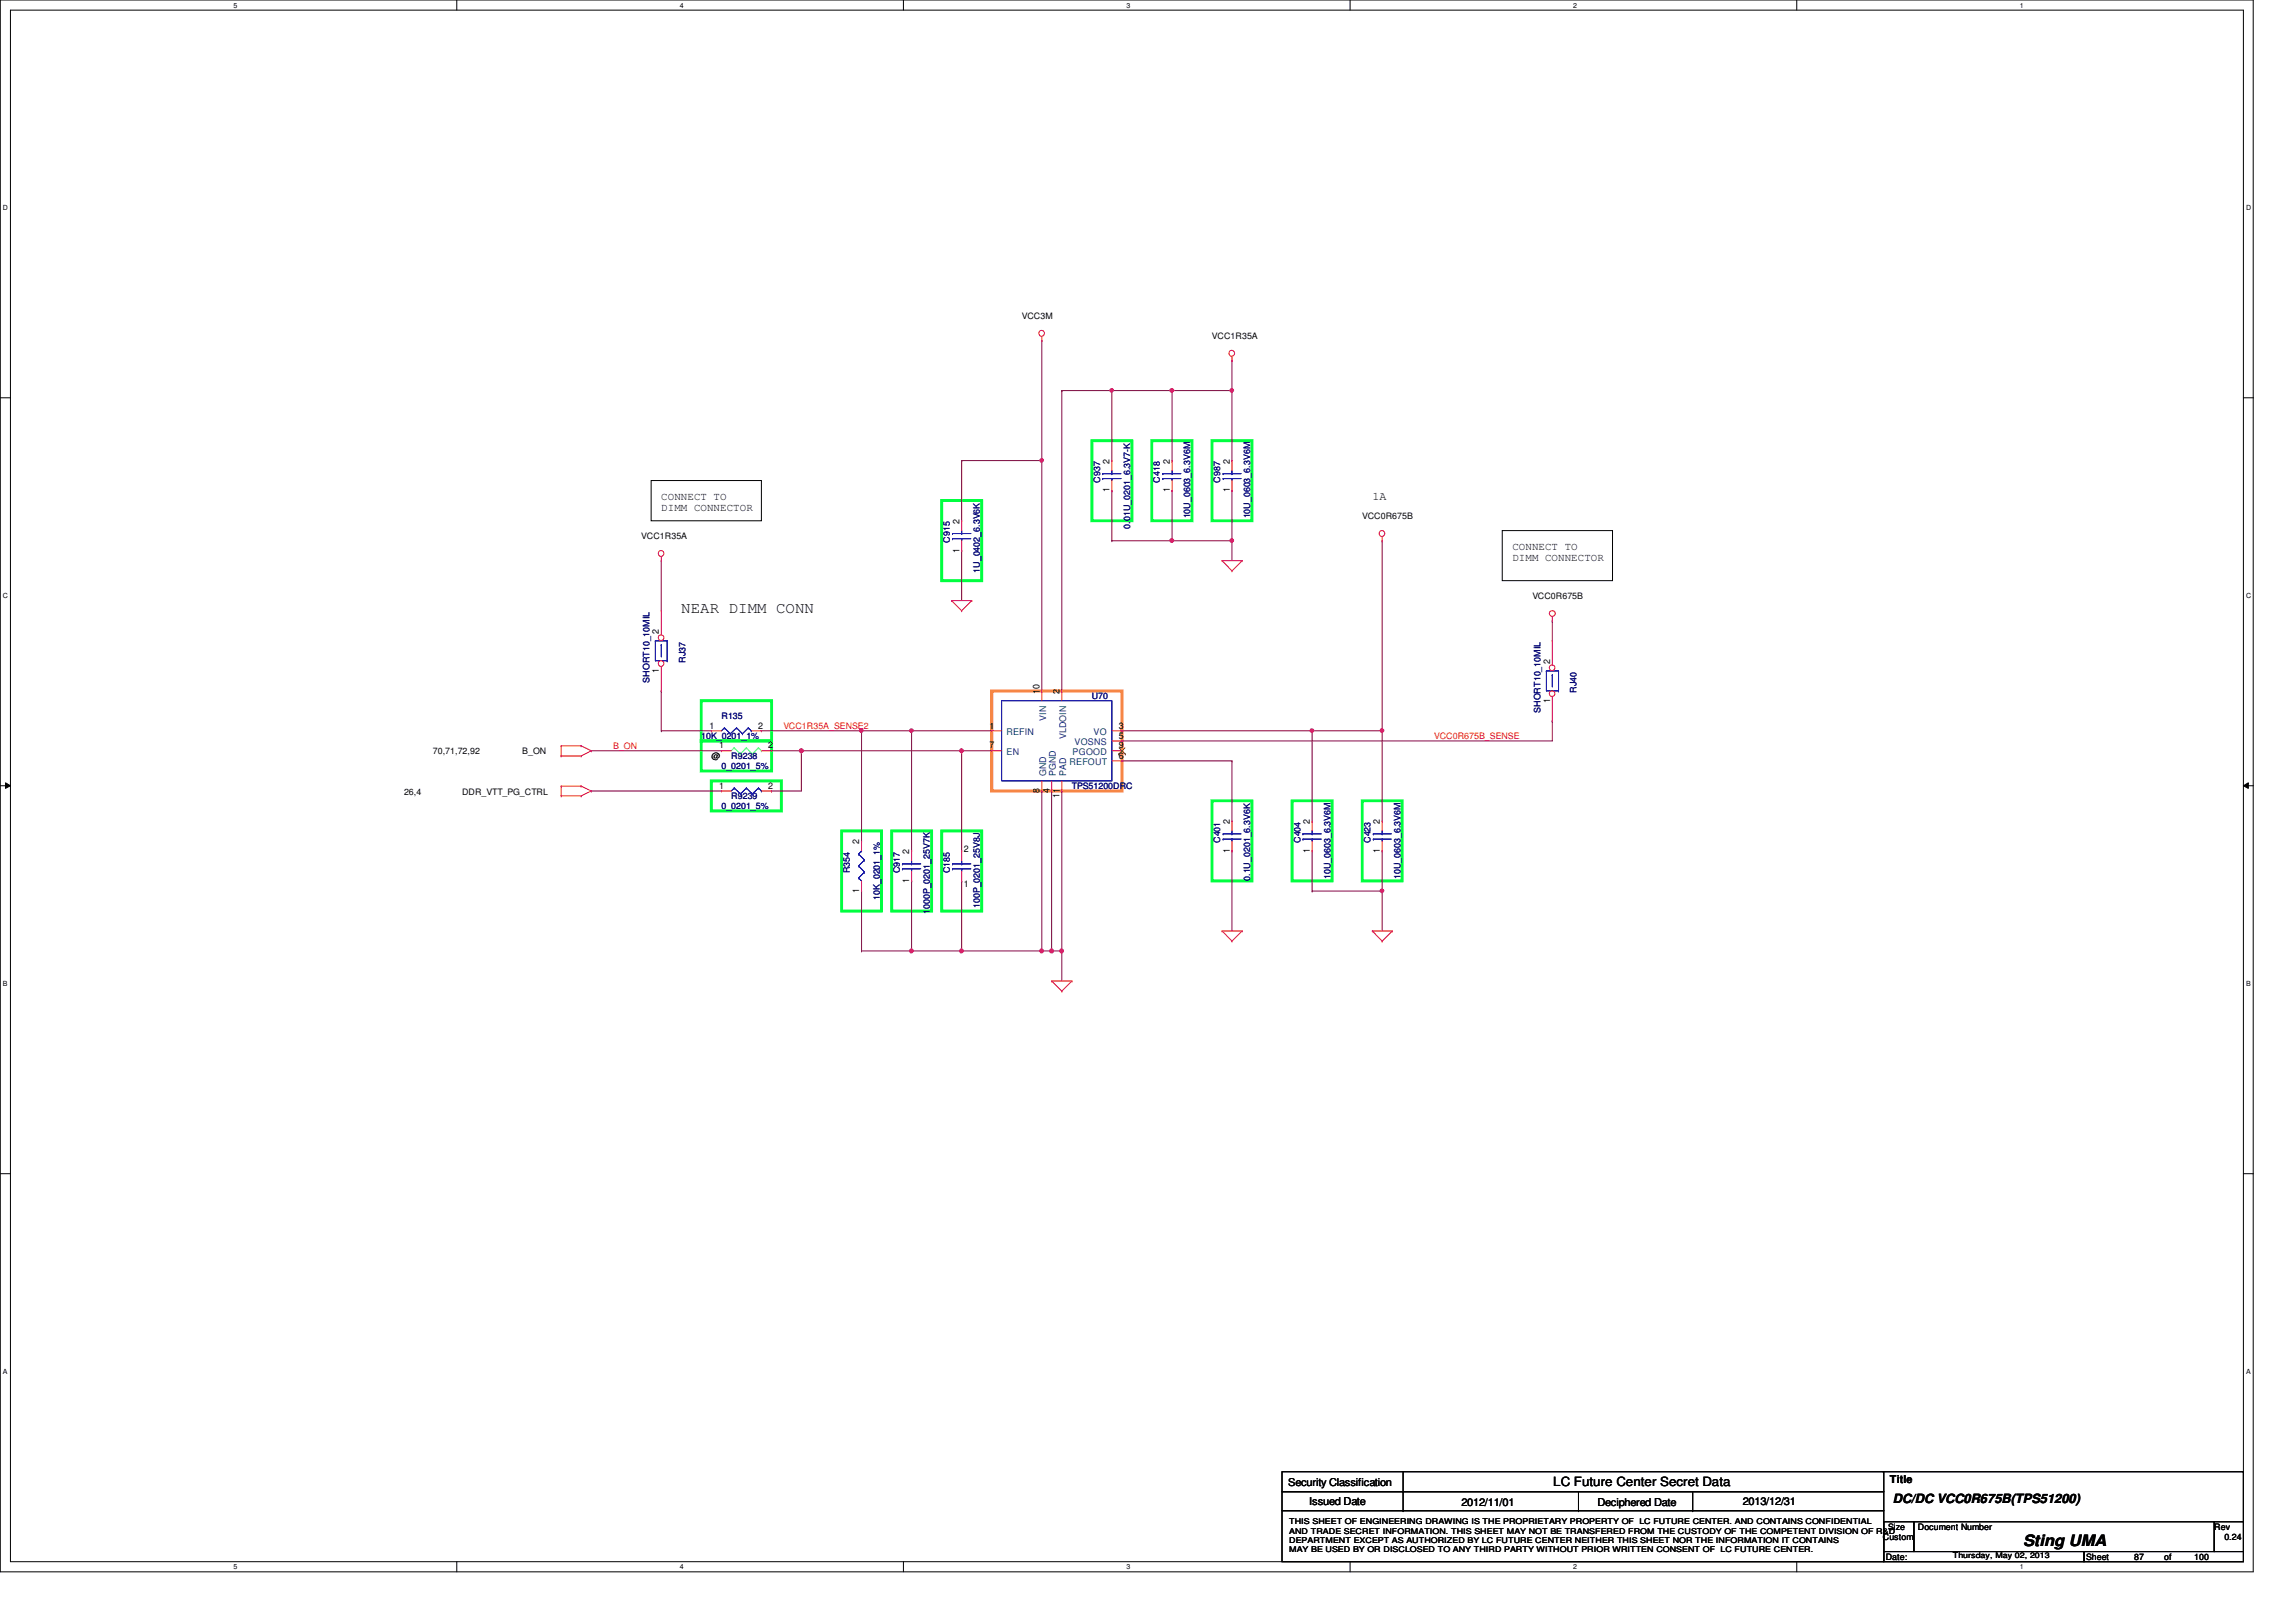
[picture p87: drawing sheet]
<svg xmlns="http://www.w3.org/2000/svg" width="297mm" height="210mm" viewBox="0 0 297 210" stroke-linecap="round" stroke-linejoin="round" font-family="sans-serif">
<defs><g id="words">
<g font-size="2">
<text x="88.1" y="79.3">NEAR DIMM CONN</text>
<text x="261.7" y="200.1">Sting UMA</text>
</g>
<g font-size="1.7">
<text x="201" y="192.3">LC Future Center Secret Data</text>
<text x="244.9" y="194.5">DC/DC VCC0R675B(TPS51200)</text>
</g>
<text font-size="1.5" x="177.5" y="64.7">1A</text>
<g font-size="1.4">
<text x="85.6" y="64.6">CONNECT TO</text>
<text x="85.6" y="66.2">DIMM CONNECTOR</text>
<text x="195.7" y="71.1">CONNECT TO</text>
<text x="195.7" y="72.6">DIMM CONNECTOR</text>
<text x="244.5" y="191.9">Title</text>
<text x="166.7" y="192.3">Security Classification</text>
<text x="169.4" y="194.7">Issued Date</text>
<text x="189.1" y="194.9">2012/11/01</text>
<text x="206.7" y="194.9">Deciphered Date</text>
<text x="225.5" y="194.7">2013/12/31</text>
</g>
<g font-size="1.2">
<text x="143.5" y="63.7" transform="rotate(-90 143.5 63.7)">1</text>
<text x="143.5" y="60" transform="rotate(-90 143.5 60)">2</text>
<text x="151.3" y="63.7" transform="rotate(-90 151.3 63.7)">1</text>
<text x="151.3" y="60" transform="rotate(-90 151.3 60)">2</text>
<text x="159.1" y="63.7" transform="rotate(-90 159.1 63.7)">1</text>
<text x="159.1" y="60" transform="rotate(-90 159.1 60)">2</text>
<text x="124.1" y="71.5" transform="rotate(-90 124.1 71.5)">1</text>
<text x="124.1" y="67.8" transform="rotate(-90 124.1 67.8)">2</text>
<text x="85.3" y="82" transform="rotate(-90 85.3 82)">2</text>
<text x="85.3" y="87" transform="rotate(-90 85.3 87)">1</text>
<text x="134.5" y="89.8" transform="rotate(-90 134.5 89.8)">10</text>
<text x="137.1" y="89.8" transform="rotate(-90 137.1 89.8)">2</text>
<text x="200.5" y="85.9" transform="rotate(-90 200.5 85.9)">2</text>
<text x="91.8" y="94.3">1</text>
<text x="98.1" y="94.3">2</text>
<text x="128" y="94.3">1</text>
<text x="144.7" y="95.6">5</text>
<text x="144.7" y="94.3">3</text>
<text x="200.5" y="90.9" transform="rotate(-90 200.5 90.9)">1</text>
<text x="93" y="96.9">1</text>
<text x="99.4" y="96.9">2</text>
<text x="128" y="96.9">7</text>
<text x="144.7" y="96.9">9</text>
<text x="144.7" y="98.2">6</text>
<text x="93" y="102.1">1</text>
<text x="99.4" y="102.1">2</text>
<text x="134.5" y="102.6" transform="rotate(-90 134.5 102.6)">8</text>
<text x="135.8" y="102.6" transform="rotate(-90 135.8 102.6)">4</text>
<text x="137.1" y="103.2" transform="rotate(-90 137.1 103.2)">11</text>
<text x="159.1" y="106.6" transform="rotate(-90 159.1 106.6)">2</text>
<text x="169.5" y="106.6" transform="rotate(-90 169.5 106.6)">2</text>
<text x="178.5" y="106.6" transform="rotate(-90 178.5 106.6)">2</text>
<text x="111.2" y="109.2" transform="rotate(-90 111.2 109.2)">2</text>
<text x="117.6" y="110.5" transform="rotate(-90 117.6 110.5)">2</text>
<text x="124.7" y="110.3">2</text>
<text x="159.1" y="110.4" transform="rotate(-90 159.1 110.4)">1</text>
<text x="169.5" y="110.4" transform="rotate(-90 169.5 110.4)">1</text>
<text x="178.5" y="110.4" transform="rotate(-90 178.5 110.4)">1</text>
<text x="111.2" y="115.5" transform="rotate(-90 111.2 115.5)">1</text>
<text x="117.6" y="114.3" transform="rotate(-90 117.6 114.3)">1</text>
<text x="124.7" y="114.7">1</text>
</g>
<g font-size="1.2" fill="#004080">
<text x="130.2" y="95.1">REFIN</text>
<text x="135.3" y="93.3" transform="rotate(-90 135.3 93.3)">VIN</text>
<text x="137.9" y="95.6" transform="rotate(-90 137.9 95.6)">VLDOIN</text>
<text x="141.5" y="95.1">VO</text>
<text x="130.2" y="97.7">EN</text>
<text x="135.3" y="100.4" transform="rotate(-90 135.3 100.4)">GND</text>
<text x="136.6" y="100.4" transform="rotate(-90 136.6 100.4)">PGND</text>
<text x="137.9" y="100.4" transform="rotate(-90 137.9 100.4)">PAD</text>
<text x="138.4" y="99">REFOUT</text>
<text x="138.8" y="97.7">PGOOD</text>
<text x="139" y="96.4">VOSNS</text>
</g>
<g font-size="1.1">
<text x="132.2" y="41.3">VCC3M</text>
<text x="156.8" y="43.9">VCC1R35A</text>
<text x="83" y="69.8">VCC1R35A</text>
<text x="176.2" y="67.2">VCC0R675B</text>
<text x="198.2" y="77.6">VCC0R675B</text>
<text x="56" y="97.6">70,71,72,92</text>
<text x="67.6" y="97.6">B_ON</text>
<text x="92" y="98.3">@</text>
<text x="52.3" y="102.8">26,4</text>
<text x="59.8" y="102.8">DDR_VTT_PG_CTRL</text>
<text x="243.6" y="199.3">Custom</text>
<text x="244" y="201.9">Date:</text>
<text x="244.3" y="198">Size</text>
<text x="248.1" y="198">Document Number</text>
<text x="269.9" y="201.9">Sheet</text>
<text x="276.1" y="201.9">87</text>
<text x="280" y="201.9">of</text>
<text x="283.9" y="201.9">100</text>
<text x="286.5" y="198">Rev</text>
<text x="287.8" y="199.3">0.24</text>
</g>
<g font-size="1.1" fill="#000080">
<text x="142.3" y="62.4" transform="rotate(-90 142.3 62.4)">C937</text>
<text x="150.1" y="62.4" transform="rotate(-90 150.1 62.4)">C418</text>
<text x="157.9" y="62.4" transform="rotate(-90 157.9 62.4)">C987</text>
<text x="122.9" y="70.2" transform="rotate(-90 122.9 70.2)">C915</text>
<text x="146.2" y="68.4" transform="rotate(-90 146.2 68.4)">0.01U_0201_6.3V7-K</text>
<text x="154" y="67.1" transform="rotate(-90 154 67.1)">10U_0603_6.3V6M</text>
<text x="161.8" y="67.1" transform="rotate(-90 161.8 67.1)">10U_0603_6.3V6M</text>
<text x="126.8" y="74.1" transform="rotate(-90 126.8 74.1)">1U_0402_6.3V6K</text>
<text x="84" y="88.3" transform="rotate(-90 84 88.3)">SHORT10_10MIL</text>
<text x="88.7" y="85.8" transform="rotate(-90 88.7 85.8)">RJ37</text>
<text x="204" y="89.7" transform="rotate(-90 204 89.7)">RJ40</text>
<text x="90.7" y="95.7">10K_0201_1%</text>
<text x="93.3" y="93.1">R135</text>
<text x="141.3" y="90.5">U70</text>
<text x="199.3" y="92.2" transform="rotate(-90 199.3 92.2)">SHORT10_10MIL</text>
<text x="93.3" y="99.6">0_0201_5%</text>
<text x="94.6" y="98.3">R9238</text>
<text x="93.3" y="104.7">0_0201_5%</text>
<text x="94.6" y="103.5">R9239</text>
<text x="138.7" y="102.2">TPS51200DRC</text>
<text x="109.9" y="113" transform="rotate(-90 109.9 113)">R354</text>
<text x="116.4" y="113" transform="rotate(-90 116.4 113)">C917</text>
<text x="122.9" y="113" transform="rotate(-90 122.9 113)">C185</text>
<text x="157.9" y="109.1" transform="rotate(-90 157.9 109.1)">C401</text>
<text x="168.2" y="109.1" transform="rotate(-90 168.2 109.1)">C404</text>
<text x="172.1" y="113.7" transform="rotate(-90 172.1 113.7)">10U_0603_6.3V6M</text>
<text x="177.3" y="109.1" transform="rotate(-90 177.3 109.1)">C423</text>
<text x="181.2" y="113.7" transform="rotate(-90 181.2 113.7)">10U_0603_6.3V6M</text>
<text x="113.8" y="116.5" transform="rotate(-90 113.8 116.5)">10K_0201_1%</text>
<text x="120.3" y="118.3" transform="rotate(-90 120.3 118.3)">1000P_0201_25V7K</text>
<text x="126.8" y="117.5" transform="rotate(-90 126.8 117.5)">100P_0201_25V8J</text>
<text x="161.8" y="114" transform="rotate(-90 161.8 114)">0.1U_0201_6.3V6K</text>
</g>
<g font-size="1.1" fill="#f00">
<text x="101.3" y="94.3">VCC1R35A_SENSE2</text>
<text x="185.5" y="95.6">VCC0R675B_SENSE</text>
<text x="79.3" y="96.9">B_ON</text>
</g>
<g font-size="1">
<text x="166.8" y="197.3">THIS SHEET OF ENGINEERING DRAWING IS THE PROPRIETARY PROPERTY OF LC FUTURE CENTER. AND CONTAINS CONFIDENTIAL</text>
<text x="166.8" y="198.5">AND TRADE SECRET INFORMATION. THIS SHEET MAY NOT BE TRANSFERED FROM THE CUSTODY OF THE COMPETENT DIVISION OF R&amp;D</text>
<text x="166.8" y="199.6">DEPARTMENT EXCEPT AS AUTHORIZED BY LC FUTURE CENTER NEITHER THIS SHEET NOR THE INFORMATION IT CONTAINS</text>
<text x="166.8" y="200.8">MAY BE USED BY OR DISCLOSED TO ANY THIRD PARTY WITHOUT PRIOR WRITTEN CONSENT OF LC FUTURE CENTER.</text>
<text x="252.6" y="201.7">Thursday, May 02, 2013</text>
</g>
<g font-size=".9">
<text x="30.2" y="1">5</text>
<text x="88" y="1">4</text>
<text x="145.8" y="1">3</text>
<text x="203.5" y="1">2</text>
<text x="261.3" y="1">1</text>
<text x=".4" y="27.2">D</text>
<text x="290.6" y="27.2">D</text>
<text x=".4" y="77.3">C</text>
<text x="290.6" y="77.3">C</text>
<text x=".4" y="127.6">B</text>
<text x="290.6" y="127.6">B</text>
<text x=".4" y="177.8">A</text>
<text x="290.6" y="177.8">A</text>
<text x="30.2" y="203.1">5</text>
<text x="88" y="203.1">4</text>
<text x="145.8" y="203.1">3</text>
<text x="203.5" y="203.1">2</text>
<text x="261.3" y="203.1">1</text>
</g>
</g></defs>
<path d="M0 0h291.5v203.4h-291.5zM1.4 1.3h288.8v200.8h-288.8z" fill="none" stroke="#000" stroke-width=".13"/>
<g fill="#fff">
<path d="M30.2 .2h.5v1h-.5z"/>
<path d="M30.2 202.3h.5v1h-.5z"/>
</g>
<path d="M59.1 0v1.3M59.1 202.1v1.3" fill="none" stroke="#000" stroke-width=".13"/>
<g fill="#fff">
<path d="M88 .2h.5v1h-.5z"/>
<path d="M88 202.3h.5v1h-.5z"/>
</g>
<path d="M116.9 0v1.3M116.9 202.1v1.3" fill="none" stroke="#000" stroke-width=".13"/>
<g fill="#fff">
<path d="M145.7 .2h.6v1h-.6z"/>
<path d="M145.7 202.3h.6v1h-.6z"/>
</g>
<path d="M174.7 0v1.3M174.7 202.1v1.3" fill="none" stroke="#000" stroke-width=".13"/>
<g fill="#fff">
<path d="M203.5 .2h.5v1h-.5z"/>
<path d="M203.5 202.3h.5v1h-.5z"/>
</g>
<path d="M232.4 0v1.3M232.4 202.1v1.3" fill="none" stroke="#000" stroke-width=".13"/>
<g fill="#fff">
<path d="M261.3 .2h.5v1h-.5z"/>
<path d="M261.3 202.3h.5v1h-.5z"/>
<path d="M.4 26.4h.6v1h-.6z"/>
<path d="M290.6 26.4h.6v1h-.6z"/>
<path d="M.4 76.5h.6v1.1h-.6z"/>
<path d="M290.6 76.5h.6v1.1h-.6z"/>
</g>
<path d="M0 51.5h1.4M290.2 51.5h1.3" fill="none" stroke="#000" stroke-width=".13"/>
<g fill="#fff">
<path d="M.4 126.7h.6v1.1h-.6z"/>
<path d="M290.6 126.7h.6v1.1h-.6z"/>
</g>
<path d="M0 101.7h1.4M.7 101.3l.7 .4-.7 .3zM290.2 101.7l.7-.4v.7zM290.2 101.7h1.3" fill="none" stroke="#000" stroke-width=".13"/>
<path d="M.7 101.3l.7 .4-.7 .3zM290.2 101.7l.7-.4v.7z" fill="#000"/>
<g fill="#fff">
<path d="M.4 177h.5v1h-.5z"/>
<path d="M290.6 177h.5v1h-.5z"/>
</g>
<path d="M84.2 62.2h14.3v5.2h-14.3zM194.3 68.7h14.3v6.4h-14.3zM0 151.9h1.4M290.2 151.9h1.3" fill="none" stroke="#000" stroke-width=".13"/>
<g fill="none" stroke="#00ff40" stroke-width=".38">
<path d="M141.3 57h5.1v10.4h-5.1zM149 57h5.2v10.4h-5.2zM156.8 57h5.2v10.4h-5.2zM121.8 64.8h5.2v10.3h-5.2zM90.7 90.7h9.1v5.2h-9.1zM90.7 95.9h9.1v3.9h-9.1zM92 101h9.1v3.9h-9.1zM108.9 107.5h5.1v10.4h-5.1zM115.4 107.5h5.1v10.4h-5.1zM121.8 107.5h5.2v10.4h-5.2zM156.8 103.6h5.2v10.4h-5.2zM167.2 103.6h5.1v10.4h-5.1z"/>
<path d="M176.2 103.6h5.2v10.4h-5.2z"/>
</g>
<path d="M128.3 89.4h16.9v13h-16.9z" fill="none" stroke="#ff8000" stroke-width=".38"/>
<path d="M111.5 94.6h.1M111.5 94.6h6.4" fill="none" stroke="#800040" stroke-width=".13"/>
<path d="M111.3 94.4h.3l.1 .1-.1 .2-.2 .1-.1-.1z" fill-rule="evenodd" fill="#f0f"/>
<path d="M111.3 94.4h.3l.1 .1-.1 .2-.2 .1-.1-.1z" fill="none" stroke="#f0f" stroke-width=".13"/>
<path d="M137.4 102.4h.1M137.4 102.4v20.7M134.8 123.1h.1M134.8 123.1h1.3" fill="none" stroke="#800040" stroke-width=".13"/>
<path d="M134.6 122.9l.1-.1 .3 .1-.1 .3-.2 .1-.1-.1z" fill-rule="evenodd" fill="#f0f"/>
<path d="M134.6 122.9l.1-.1 .3 .1-.1 .3-.2 .1-.1-.1z" fill="none" stroke="#f0f" stroke-width=".13"/>
<path d="M117.9 123.1h.1M117.9 123.1h6.5" fill="none" stroke="#800040" stroke-width=".13"/>
<path d="M117.7 122.9l.2-.1 .2 .1v.3l-.2 .1-.2-.1z" fill-rule="evenodd" fill="#f0f"/>
<path d="M117.7 122.9l.2-.1 .2 .1v.3l-.2 .1-.2-.1z" fill="none" stroke="#f0f" stroke-width=".13"/>
<path d="M85.6 72.6h.1M85.6 72.6v6.4M178.8 115.3h.1M178.8 115.3v5.2" fill="none" stroke="#800040" stroke-width=".13"/>
<path d="M178.6 115.1h.3l.1 .2-.1 .1-.1 .1-.2-.1z" fill-rule="evenodd" fill="#f0f"/>
<path d="M178.6 115.1h.3l.1 .2-.1 .1-.1 .1-.2-.1z" fill="none" stroke="#f0f" stroke-width=".13"/>
<path d="M85.6 89.4h.1M85.6 89.4v5.2M145.2 95.9h.1M169.8 94.6h.1M169.8 94.6h9M200.8 93.3h.1M200.8 93.3v2.6h-55.6" fill="none" stroke="#800040" stroke-width=".13"/>
<path d="M178.6 94.4h.3l.1 .1-.1 .2-.1 .1-.2-.1z" fill-rule="evenodd" fill="#f0f"/>
<path d="M178.6 94.4h.3l.1 .1-.1 .2-.1 .1-.2-.1z" fill="none" stroke="#f0f" stroke-width=".13"/>
<path d="M169.6 94.4h.3l.1 .1-.1 .2-.2 .1-.1-.1z" fill-rule="evenodd" fill="#f0f"/>
<path d="M169.6 94.4h.3l.1 .1-.1 .2-.2 .1-.1-.1z" fill="none" stroke="#f0f" stroke-width=".13"/>
<path d="M111.5 94.6h.1M111.5 94.6v14.2M124.4 97.2h.1M124.4 97.2h3.9M134.8 102.4h.1M134.8 102.4v20.7M136.1 102.4h.1M136.1 102.4v20.7" fill="none" stroke="#800040" stroke-width=".13"/>
<circle cx="136.1" cy="123.1" r=".26" fill="#f0f"/>
<circle cx="136.1" cy="123.1" r=".26" fill="none" stroke="#f0f" stroke-width=".13"/>
<path d="M137.4 123.1h.1M137.4 123.1v3.9" fill="none" stroke="#800040" stroke-width=".13"/>
<path d="M137.2 122.9l.1-.1 .2 .1v.3l-.2 .1-.1-.1z" fill-rule="evenodd" fill="#f0f"/>
<path d="M137.2 122.9l.1-.1 .2 .1v.3l-.2 .1-.1-.1z" fill="none" stroke="#f0f" stroke-width=".13"/>
<path d="M117.9 114h.1M117.9 114v9.1h-6.4M124.4 114h.1M124.4 114v9.1M111.5 123.1h.1M124.4 123.1h.1M124.4 123.1h10.4M136.1 123.1h.1M136.1 123.1h1.3" fill="none" stroke="#800040" stroke-width=".13"/>
<path d="M124.2 122.9l.2-.1 .2 .1-.1 .3-.1 .1-.2-.1z" fill-rule="evenodd" fill="#f0f"/>
<path d="M124.2 122.9l.2-.1 .2 .1-.1 .3-.1 .1-.2-.1z" fill="none" stroke="#f0f" stroke-width=".13"/>
<path d="M117.9 94.6h.1M117.9 94.6v15.5M124.4 97.2h.1M124.4 97.2v12.9" fill="none" stroke="#800040" stroke-width=".13"/>
<path d="M124.2 97l.2-.1 .2 .1-.1 .3-.1 .1-.2-.1z" fill-rule="evenodd" fill="#f0f"/>
<path d="M124.2 97l.2-.1 .2 .1-.1 .3-.1 .1-.2-.1z" fill="none" stroke="#f0f" stroke-width=".13"/>
<path d="M117.9 94.6h.1M117.9 94.6h10.4" fill="none" stroke="#800040" stroke-width=".13"/>
<path d="M117.7 94.4h.4v.1v.2l-.2 .1-.2-.1z" fill-rule="evenodd" fill="#f0f"/>
<path d="M117.7 94.4h.4v.1v.2l-.2 .1-.2-.1z" fill="none" stroke="#f0f" stroke-width=".13"/>
<path d="M143.8 63.5h.1M143.8 70h.1M143.8 63.5v6.5M151.6 70h.1M159.4 63.5h.1M159.4 63.5v6.5h-15.6" fill="none" stroke="#800040" stroke-width=".13"/>
<path d="M159.2 69.8h.3l.1 .1-.1 .2-.2 .1-.1-.1z" fill-rule="evenodd" fill="#f0f"/>
<path d="M159.2 69.8h.3l.1 .1-.1 .2-.2 .1-.1-.1z" fill="none" stroke="#f0f" stroke-width=".13"/>
<circle cx="151.6" cy="69.9" r=".25" fill="#f0f"/>
<circle cx="151.6" cy="69.9" r=".25" fill="none" stroke="#f0f" stroke-width=".13"/>
<path d="M143.8 50.5h.1M143.8 50.5h7.8M151.6 63.5h.1M151.6 63.5v6.5" fill="none" stroke="#800040" stroke-width=".13"/>
<path d="M143.6 50.4h.4l.1 .1-.1 .2-.2 .1-.2-.1z" fill-rule="evenodd" fill="#f0f"/>
<path d="M143.6 50.4h.4l.1 .1-.1 .2-.2 .1-.2-.1z" fill="none" stroke="#f0f" stroke-width=".13"/>
<path d="M159.4 50.5h.1M159.4 50.5v9.1" fill="none" stroke="#800040" stroke-width=".13"/>
<path d="M159.2 50.4h.3l.1 .1-.1 .2-.2 .1-.1-.1z" fill-rule="evenodd" fill="#f0f"/>
<path d="M159.2 50.4h.3l.1 .1-.1 .2-.2 .1-.1-.1z" fill="none" stroke="#f0f" stroke-width=".13"/>
<g fill="none" stroke="#800040" stroke-width=".13">
<path d="M137.4 50.5h.1M137.4 50.5v38.9M151.6 50.5h.1M151.6 50.5v9.1M151.6 50.5h7.8M159.4 70h.1M159.4 70v2.6M178.8 70h.1M178.8 70v24.6M145.2 98.5h.1M145.2 98.5h14.2M159.4 98.5h.1"/>
<path d="M159.4 98.5v7.8M159.4 110.1h.1M159.4 110.1v10.4"/>
</g>
<circle cx="151.6" cy="50.5" r=".25" fill="#f0f"/>
<circle cx="151.6" cy="50.5" r=".25" fill="none" stroke="#f0f" stroke-width=".13"/>
<path d="M134.8 59.6h.1M134.8 59.6v29.8" fill="none" stroke="#800040" stroke-width=".13"/>
<path d="M134.6 59.4h.3l.1 .2-.1 .1-.2 .1-.1-.1z" fill-rule="evenodd" fill="#f0f"/>
<path d="M134.6 59.4h.3l.1 .2-.1 .1-.2 .1-.1-.1z" fill="none" stroke="#f0f" stroke-width=".13"/>
<g fill="none" stroke="#800040" stroke-width=".13">
<path d="M124.4 59.6h.1M124.4 59.6v7.8M134.8 44.1h.1M134.8 44.1v15.5h-10.4M137.4 50.5h.1M137.4 50.5h6.4M143.8 50.5h.1M143.8 50.5v9.1M159.4 46.7h.1M159.4 46.7v3.8M124.4 71.2h.1M124.4 71.2v6.5"/>
<path d="M85.6 94.6h.1M85.6 94.6h6.4M103.7 97.2h.1M103.7 97.2h20.7M145.2 94.6h.1M145.2 94.6h24.6M169.8 94.6h.1M169.8 94.6v11.7M178.8 94.6h.1M178.8 94.6v11.7M200.8 80.3h.1M200.8 80.3v2.6"/>
<path d="M111.5 115.3h.1M111.5 115.3v7.8M169.8 115.3h.1M169.8 110.1v5.2M169.8 115.3h9M178.8 115.3h.1M178.8 110.1h.1M178.8 110.1v5.2"/>
</g>
<circle cx="103.7" cy="97.2" r=".26" fill="#f0f"/>
<circle cx="103.7" cy="97.2" r=".26" fill="none" stroke="#f0f" stroke-width=".13"/>
<path d="M76.5 97.2h.1M76.5 97.2h16.8M98.5 94.6h.1M98.5 94.6h13M99.8 97.2h.1M99.8 97.2h3.9M103.7 97.2h.1M103.7 97.2v5.2h-3.9M76.5 102.4h.1M76.5 102.4h16.8M99.8 102.4h.1" fill="none" stroke="#800040" stroke-width=".13"/>
<g fill="none" stroke="#f00" stroke-width=".13">
<path d="M134.8 44.1h.1M134.8 43.6v.5M159.4 46.7h.1M159.4 46.1v.6M85.6 72.6h.1M85.6 72.1v.5M123.1 77.7h.1M123.1 77.7h2.6M123.1 77.7l1.3 1.3M124.4 79h.1M125.7 77.7h.1M125.7 77.7l-1.3 1.3"/>
<path d="M158.1 72.6h.1M158.1 72.6h2.6M158.1 72.6l1.3 1.3M159.4 73.9h.1M160.7 72.6h.1M160.7 72.6l-1.3 1.3M178.8 70h.1M178.8 69.5v.5M200.8 79.8v.5M72.6 97.8h.1M72.6 96.5h.1M72.6 96.5h2.6"/>
<path d="M72.6 97.8h2.6M72.6 96.5v1.3M75.2 96.5h.1M75.2 97.8h.1M75.2 96.5l1.3 .7M76.5 97.2h.1M76.5 97.2l-1.3 .6M200.8 80.3h.1M72.6 103h.1M72.6 101.7h.1M72.6 101.7v1.3M72.6 101.7h2.6"/>
<path d="M72.6 103h2.6M75.2 101.7h.1M75.2 103h.1M75.2 101.7l1.3 .7M76.5 102.4h.1M76.5 102.4l-1.3 .6M136.1 127h.1M136.1 127h2.6M136.1 127l1.3 1.3M137.4 128.3h.1M138.7 127h.1M138.7 127l-1.3 1.3"/>
<path d="M158.1 120.5h.1M158.1 120.5h2.6M158.1 120.5l1.3 1.3M159.4 121.8h.1M160.7 120.5h.1M160.7 120.5l-1.3 1.3M177.5 120.5h.1M177.5 120.5h2.6M177.5 120.5l1.3 1.3M178.8 121.8h.1M180.1 120.5h.1M180.1 120.5l-1.3 1.3"/>
<circle cx="134.7" cy="43.1" r=".38"/>
<circle cx="159.3" cy="45.7" r=".38"/>
<circle cx="85.5" cy="71.6" r=".38"/>
<circle cx="178.8" cy="69" r=".38"/>
<circle cx="200.8" cy="79.4" r=".37"/>
</g>
<g fill="none" stroke="#000" stroke-width=".13">
<path d="M165.9 190.5h77.8v2.5h-77.8zM165.9 193h77.8v2.5h-77.8zM165.9 195.5h77.8v6.6h-77.8zM181.5 193h.1M181.5 195.5h.1M181.5 190.5v5M204.2 195.5h.1M204.2 193v2.5M219 195.5h.1M219 193v2.5M243.6 190.5h46.6M243.7 196.9h3.9v3.9h-3.9z"/>
<path d="M247.6 196.9h38.9v3.9h-38.9zM286.5 196.9h3.7v3.9h-3.7zM290.2 190.5h.1M290.2 190.5v6.4M243.7 200.8h25.9v1.3h-25.9zM269.6 200.8h20.6v1.3h-20.6z"/>
</g>
<path d="M200.1 86.8h.1M200.1 86.8v2.6h1.5M200.1 86.8h1.5M200.8 87.3h.1M200.8 87.3v1.6M201.6 86.8h.1M201.6 89.4h.1M201.6 86.8v2.6" fill="none" stroke="#00f" stroke-width=".13"/>
<circle cx="200.8" cy="89.8" r=".37" fill="#fff"/>
<g fill="none" stroke="#f00" stroke-width=".13">
<path d="M200.8 93.3h.1M200.8 90.2v3.1"/>
<circle cx="200.8" cy="89.8" r=".37"/>
</g>
<circle cx="200.8" cy="86.4" r=".37" fill="#fff"/>
<g fill="none" stroke="#f00" stroke-width=".13">
<path d="M143.8 59.6h.1M143.8 59.6v1.3M151.6 59.6h.1M151.6 59.6v1.3M159.4 59.6h.1M159.4 59.6v1.3M143.8 63.5h.1M143.8 62.2v1.3M151.6 63.5h.1M151.6 62.2v1.3M159.4 63.5h.1M159.4 62.2v1.3"/>
<path d="M92 94.6h.1M92 94.6h1.3M93.3 97.2h.1M93.3 97.2h1.3M97.2 94.6h1.3M98.5 94.6h.1M98.5 97.2h1.3M99.8 97.2h.1M200.8 82.9h.1M200.8 82.9v3.2M93.3 102.4h.1M93.3 102.4h1.3"/>
<path d="M98.5 102.4h1.3M99.8 102.4h.1M111.5 115.3h.1M111.5 108.8h.1M111.5 108.8v1.3M111.5 114v1.3"/>
<circle cx="200.8" cy="86.4" r=".37"/>
</g>
<g fill="none" stroke="#00f" stroke-width=".13">
<path d="M142.7 61.3h.1M142.7 61.9h.1M142.7 61.3h2.3M142.7 61.9h2.3M143.8 61.9h.1M143.8 61.3h.1M143.8 60.9v.4M143.8 61.9v.3M150.4 61.3h.1M150.4 61.9h.1M150.4 61.3h2.4M150.4 61.9h2.4"/>
<path d="M151.6 61.9h.1M151.6 61.3h.1M151.6 60.9v.4M151.6 61.9v.3M158.2 61.3h.1M158.2 61.9h.1M158.2 61.3h2.4M158.2 61.9h2.4M159.4 61.9h.1M159.4 61.3h.1M159.4 60.9v.4M159.4 61.9v.3"/>
<path d="M84.8 82.9h.1M84.8 82.9v2.6h1.5M84.8 82.9h1.5M85.6 83.4h.1M85.6 83.4v1.6M86.3 82.9h.1M86.3 85.5h.1M86.3 82.9v2.6M93.7 94.2h.1M93.7 94.2l-.4 .4M93.7 94.2l.8 .8M94.5 95h.1"/>
<path d="M95.3 94.2h.1M95.3 94.2l-.8 .8M95.3 94.2l.8 .8M96.1 95h.1M96.8 94.2h.1M96.8 94.2l-.7 .8M96.8 94.2l.4 .4M97.2 94.6h.1M95 102h.1M95 102l-.4 .4M95 102l.8 .7M95.8 102.7h.1"/>
<path d="M96.6 102h.1M96.6 102l-.8 .7M96.6 102l.7 .7M97.3 102.7h.1M98.1 102h.1M98.1 102l-.8 .7M98.1 102l.4 .4M98.5 102.4h.1M111.1 113.6h.1M111.1 112.1h.1M111.1 110.5h.1M111.1 113.6l.4 .4"/>
<path d="M111.1 112.1l.7 .8M111.1 110.5l.7 .8M111.5 110.1h.1M111.5 110.1l-.4 .4M111.8 112.9h.1M111.8 111.3h.1M111.8 112.9l-.7 .7M111.8 111.3l-.7 .8"/>
</g>
<path d="M95 96.8h.1M95 96.8l-.4 .4M95 96.8l.8 .8M95.8 97.6h.1M96.6 96.8h.1M96.6 96.8l-.8 .8M96.6 96.8l.7 .8M97.3 97.6h.1M98.1 96.8h.1M98.1 96.8l-.8 .8M98.1 96.8l.4 .4M98.5 97.2h.1" fill="none" stroke="#80ff80" stroke-width=".13"/>
<circle cx="85.5" cy="85.9" r=".37" fill="#fff"/>
<g fill="none" stroke="#f00" stroke-width=".13">
<path d="M85.6 89.4h.1M85.6 86.3v3.1"/>
<circle cx="85.5" cy="85.9" r=".37"/>
</g>
<circle cx="85.5" cy="82.5" r=".37" fill="#fff"/>
<g fill="none" stroke="#f00" stroke-width=".13">
<path d="M85.6 79h.1M85.6 79v3.2M124.4 71.2h.1M124.4 67.4h.1M124.4 67.4v1.3M124.4 70v1.2M128.3 97.2h.1M128.3 94.6h.1M128.3 97.2h1.3M128.3 94.6h1.3M134.8 89.4h.1M134.8 89.4v1.3"/>
<path d="M137.4 89.4h.1M137.4 89.4v1.3M143.8 97.2h1.4M143.8 95.9h1.4M143.8 98.5h1.4M143.8 94.6h1.4M145.2 97.2h.1M145.2 95.9h.1M145.2 98.5h.1M145.2 94.6h.1M117.9 114h.1M117.9 110.1h.1"/>
<path d="M117.9 110.1v1.3M117.9 112.7v1.3M124.4 114h.1M124.4 110.1h.1M124.4 110.1v1.3M124.4 112.7v1.3M134.8 102.4h.1M134.8 101v1.4M136.1 102.4h.1M136.1 101v1.4M137.4 102.4h.1M137.4 101v1.4"/>
<path d="M159.4 110.1h.1M159.4 106.3h.1M159.4 106.3v1.2M159.4 108.8v1.3M169.8 110.1h.1M169.8 106.3h.1M169.8 106.3v1.2M169.8 108.8v1.3M178.8 110.1h.1M178.8 106.3h.1M178.8 106.3v1.2M178.8 108.8v1.3"/>
<circle cx="85.5" cy="82.5" r=".37"/>
</g>
<g fill="none" stroke="#00f" stroke-width=".13">
<path d="M123.2 69h.1M123.2 69.7h.1M123.2 69h2.4M123.2 69.7h2.4M124.4 69.7h.1M124.4 69h.1M124.4 68.7v.3M124.4 69.7v.3M129.6 90.7h14.2v10.3h-14.2zM116.8 111.8h.1M116.8 112.4h.1M116.8 111.8h2.3"/>
<path d="M116.8 112.4h2.3M117.9 112.4h.1M117.9 111.8h.1M117.9 111.4v.4M117.9 112.4v.3M123.2 111.8h.1M123.2 112.4h.1M123.2 111.8h2.4M123.2 112.4h2.4M124.4 112.4h.1M124.4 111.8h.1M124.4 111.4v.4"/>
<path d="M124.4 112.4v.3M158.2 107.9h.1M158.2 108.6h.1M158.2 107.9h2.4M158.2 108.6h2.4M159.4 108.6h.1M159.4 107.9h.1M159.4 107.5v.4M159.4 108.6v.2M168.6 107.9h.1M168.6 108.6h.1M168.6 107.9h2.3"/>
<path d="M168.6 108.6h2.3M169.8 108.6h.1M169.8 107.9h.1M169.8 107.5v.4M169.8 108.6v.2M177.7 107.9h.1M177.7 108.6h.1M177.7 107.9h2.3M177.7 108.6h2.3M178.8 108.6h.1M178.8 107.9h.1M178.8 107.5v.4"/>
<path d="M178.8 108.6v.2"/>
</g>
<path d="M144.7 97.6h.1M144.8 96.8l.8 .8M145.5 96.8l-.8 .8M145.6 97.6h.1" fill="none" stroke="#804000" stroke-width=".13"/>
<path d="M111.3 94.4h.3l.1 .1-.1 .2-.2 .1-.1-.1z" fill-rule="evenodd" fill="#f0f"/>
<path d="M111.3 94.4h.3l.1 .1-.1 .2-.2 .1-.1-.1z" fill="none" stroke="#f0f" stroke-width=".13"/>
<path d="M134.6 122.9l.1-.1 .3 .1-.1 .3-.2 .1-.1-.1z" fill-rule="evenodd" fill="#f0f"/>
<path d="M134.6 122.9l.1-.1 .3 .1-.1 .3-.2 .1-.1-.1z" fill="none" stroke="#f0f" stroke-width=".13"/>
<path d="M117.7 122.9l.2-.1 .2 .1v.3l-.2 .1-.2-.1z" fill-rule="evenodd" fill="#f0f"/>
<path d="M117.7 122.9l.2-.1 .2 .1v.3l-.2 .1-.2-.1z" fill="none" stroke="#f0f" stroke-width=".13"/>
<path d="M178.6 115.1h.3l.1 .2-.1 .1-.1 .1-.2-.1z" fill-rule="evenodd" fill="#f0f"/>
<path d="M178.6 115.1h.3l.1 .2-.1 .1-.1 .1-.2-.1z" fill="none" stroke="#f0f" stroke-width=".13"/>
<path d="M178.6 94.4h.3l.1 .1-.1 .2-.1 .1-.2-.1z" fill-rule="evenodd" fill="#f0f"/>
<path d="M178.6 94.4h.3l.1 .1-.1 .2-.1 .1-.2-.1z" fill="none" stroke="#f0f" stroke-width=".13"/>
<path d="M169.6 94.4h.3l.1 .1-.1 .2-.2 .1-.1-.1z" fill-rule="evenodd" fill="#f0f"/>
<path d="M169.6 94.4h.3l.1 .1-.1 .2-.2 .1-.1-.1z" fill="none" stroke="#f0f" stroke-width=".13"/>
<circle cx="136.1" cy="123.1" r=".26" fill="#f0f"/>
<circle cx="136.1" cy="123.1" r=".26" fill="none" stroke="#f0f" stroke-width=".13"/>
<path d="M137.2 122.9l.1-.1 .2 .1v.3l-.2 .1-.1-.1z" fill-rule="evenodd" fill="#f0f"/>
<path d="M137.2 122.9l.1-.1 .2 .1v.3l-.2 .1-.1-.1z" fill="none" stroke="#f0f" stroke-width=".13"/>
<path d="M124.2 122.9l.2-.1 .2 .1-.1 .3-.1 .1-.2-.1z" fill-rule="evenodd" fill="#f0f"/>
<path d="M124.2 122.9l.2-.1 .2 .1-.1 .3-.1 .1-.2-.1z" fill="none" stroke="#f0f" stroke-width=".13"/>
<path d="M124.2 97l.2-.1 .2 .1-.1 .3-.1 .1-.2-.1z" fill-rule="evenodd" fill="#f0f"/>
<path d="M124.2 97l.2-.1 .2 .1-.1 .3-.1 .1-.2-.1z" fill="none" stroke="#f0f" stroke-width=".13"/>
<path d="M117.7 94.4h.4v.1v.2l-.2 .1-.2-.1z" fill-rule="evenodd" fill="#f0f"/>
<path d="M117.7 94.4h.4v.1v.2l-.2 .1-.2-.1z" fill="none" stroke="#f0f" stroke-width=".13"/>
<path d="M159.2 69.8h.3l.1 .1-.1 .2-.2 .1-.1-.1z" fill-rule="evenodd" fill="#f0f"/>
<path d="M159.2 69.8h.3l.1 .1-.1 .2-.2 .1-.1-.1z" fill="none" stroke="#f0f" stroke-width=".13"/>
<circle cx="151.6" cy="69.9" r=".25" fill="#f0f"/>
<circle cx="151.6" cy="69.9" r=".25" fill="none" stroke="#f0f" stroke-width=".13"/>
<path d="M143.6 50.4h.4l.1 .1-.1 .2-.2 .1-.2-.1z" fill-rule="evenodd" fill="#f0f"/>
<path d="M143.6 50.4h.4l.1 .1-.1 .2-.2 .1-.2-.1z" fill="none" stroke="#f0f" stroke-width=".13"/>
<path d="M159.2 50.4h.3l.1 .1-.1 .2-.2 .1-.1-.1z" fill-rule="evenodd" fill="#f0f"/>
<path d="M159.2 50.4h.3l.1 .1-.1 .2-.2 .1-.1-.1z" fill="none" stroke="#f0f" stroke-width=".13"/>
<circle cx="151.6" cy="50.5" r=".25" fill="#f0f"/>
<circle cx="151.6" cy="50.5" r=".25" fill="none" stroke="#f0f" stroke-width=".13"/>
<path d="M134.6 59.4h.3l.1 .2-.1 .1-.2 .1-.1-.1z" fill-rule="evenodd" fill="#f0f"/>
<path d="M134.6 59.4h.3l.1 .2-.1 .1-.2 .1-.1-.1z" fill="none" stroke="#f0f" stroke-width=".13"/>
<circle cx="103.7" cy="97.2" r=".26" fill="#f0f"/>
<circle cx="103.7" cy="97.2" r=".26" fill="none" stroke="#f0f" stroke-width=".13"/>
<use href="#words"/>
</svg>
